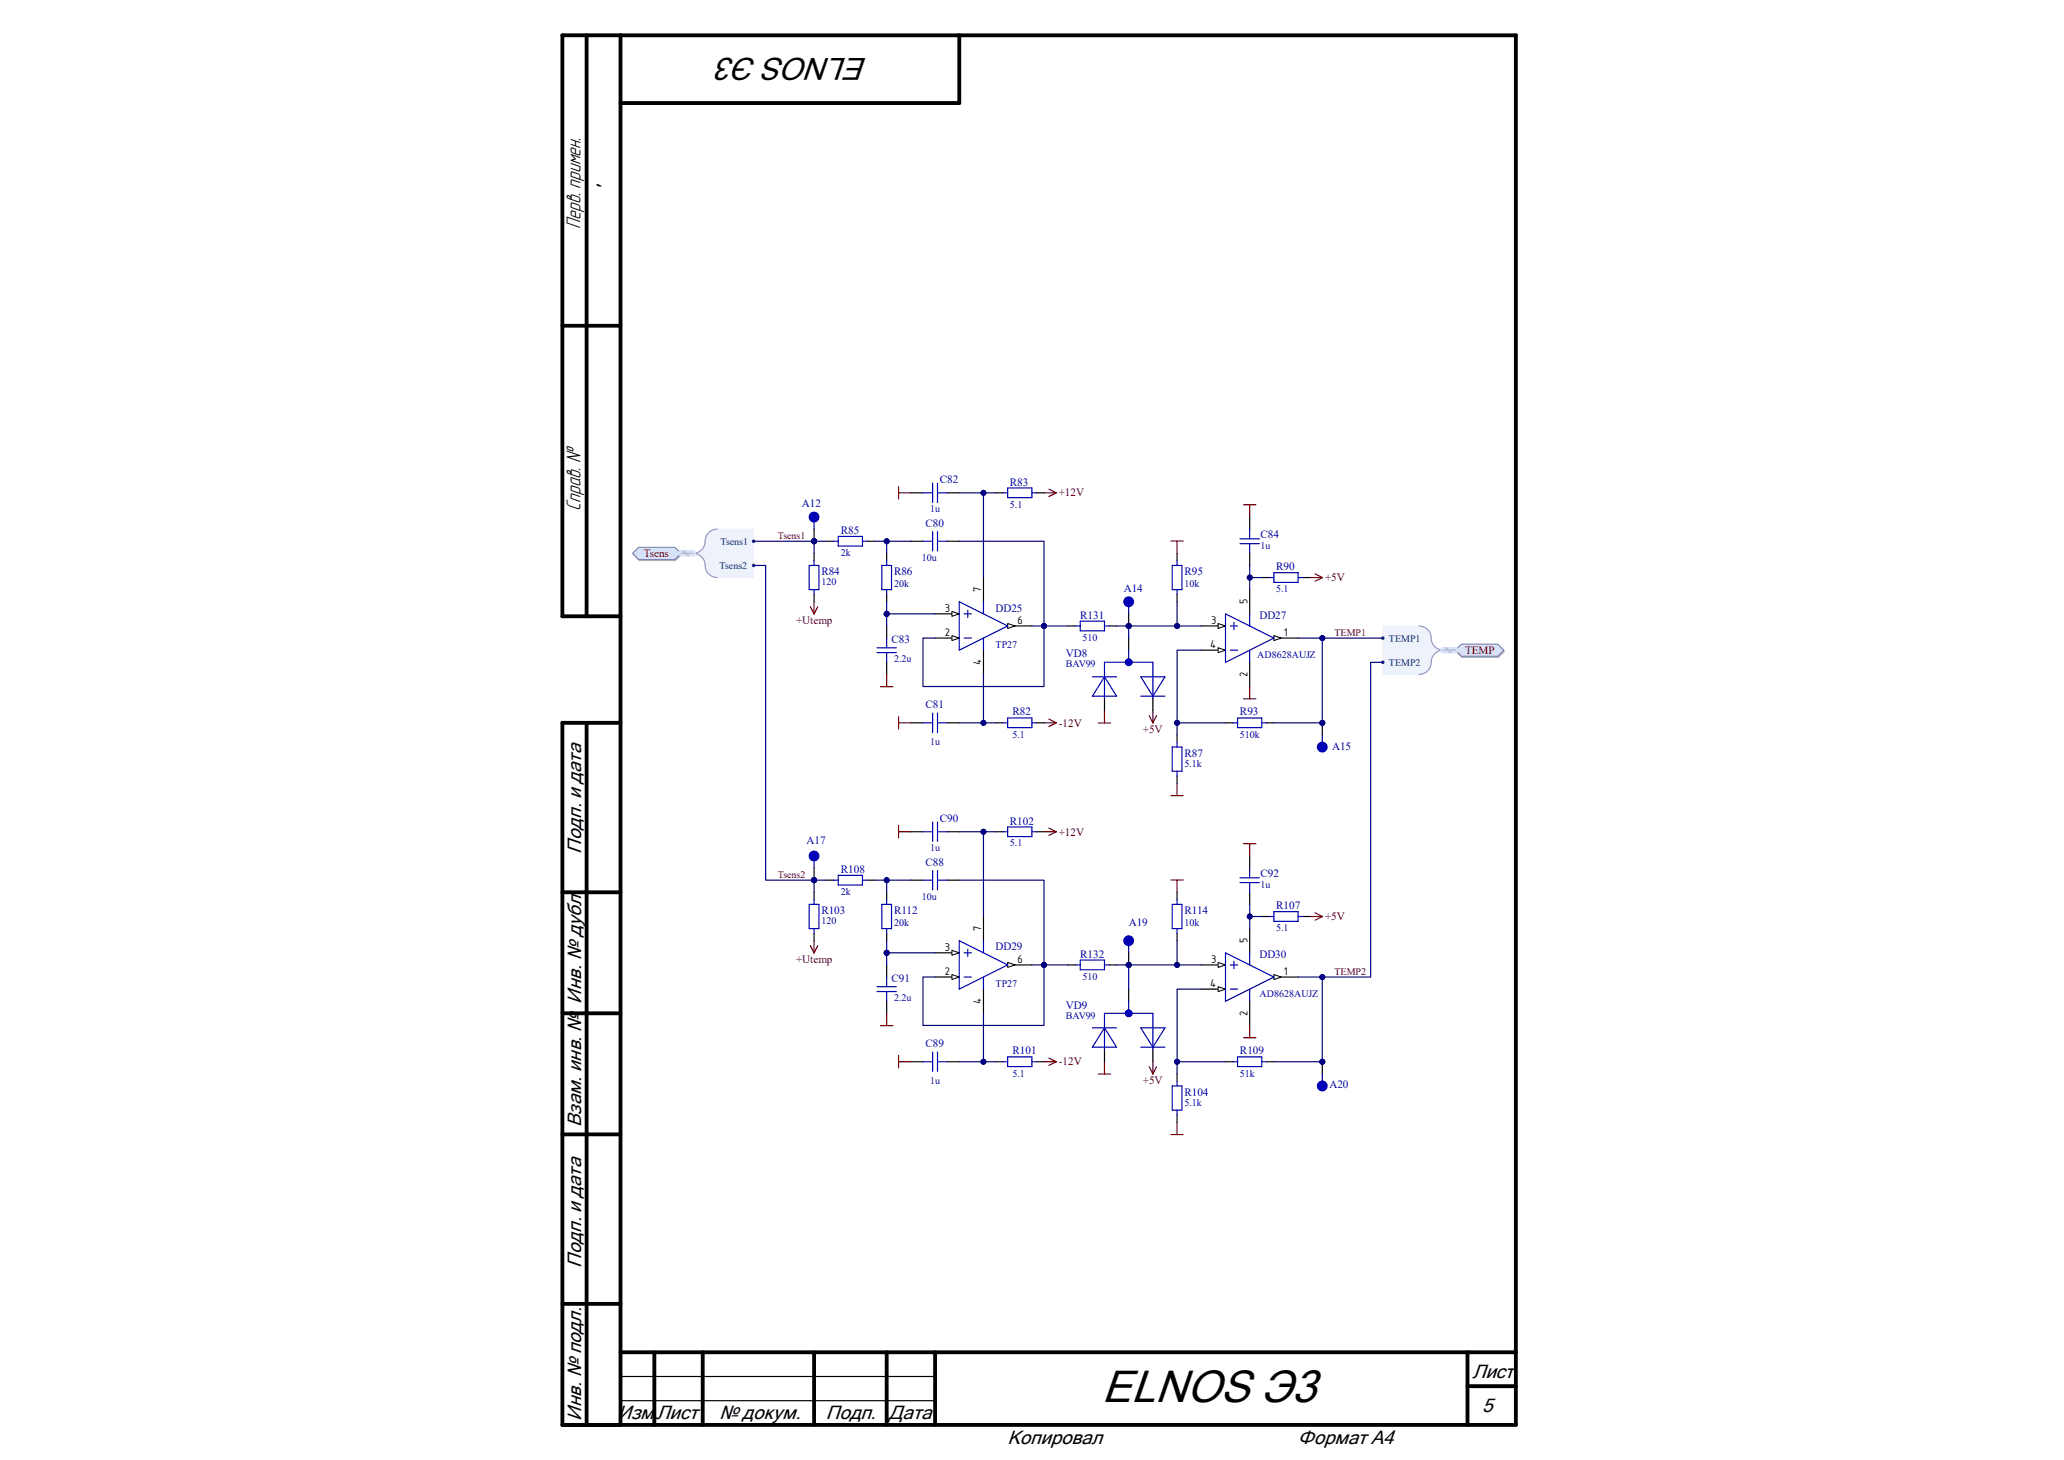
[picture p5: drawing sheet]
<svg xmlns="http://www.w3.org/2000/svg" width="297mm" height="210mm" viewBox="0 0 297 210" stroke-linecap="round" stroke-linejoin="round" font-family="sans-serif">
<defs><g id="words">
<text font-size="6.6" x="158.5" y="201.6">ELNOS Э3</text>
<text font-size="4.6" x="124.9" y="8.4" transform="rotate(-180 124.9 8.4)">ELNOS Э3</text>
<g font-size="3">
<text x="83.5" y="32.9" transform="rotate(-90 83.5 32.9)">Перв. примен.</text>
<text x="83.5" y="73.4" transform="rotate(-90 83.5 73.4)">Справ. №</text>
</g>
<g font-size="2.8">
<text x="87.8" y="27.5" transform="rotate(-90 87.8 27.5)">'</text>
<text x="83.6" y="122.8" transform="rotate(-90 83.6 122.8)">Подп. и дата</text>
<text x="83.6" y="144.4" transform="rotate(-90 83.6 144.4)">Инв. № дубл.</text>
<text x="83.6" y="162.1" transform="rotate(-90 83.6 162.1)">Взам. инв. №</text>
<text x="83.6" y="182.3" transform="rotate(-90 83.6 182.3)">Подп. и дата</text>
<text x="211.9" y="198.2">Лист</text>
<text x="213.3" y="203.1">5</text>
<text x="83.6" y="204.4" transform="rotate(-90 83.6 204.4)">Инв. № подл.</text>
<text x="88.9" y="204.2">Изм.</text>
<text x="94.5" y="204.2">Лист</text>
<text x="103.5" y="204.2">№ докум.</text>
<text x="118.9" y="204.2">Подп. Дата</text>
<text x="145" y="207.6">Копировал</text>
<text x="186.8" y="207.6">Формат А4</text>
</g>
<g font-size="1.6" fill="#0000b4">
<text x="135.3" y="69.5">C82</text>
<text x="145.3" y="69.8">R83</text>
<text x="115.4" y="73">A12</text>
<text x="121" y="76.8">R85</text>
<text x="133.2" y="75.8">C80</text>
<text x="181.4" y="77.3">C84</text>
<text x="118.2" y="82.7">R84</text>
<text x="128.7" y="82.7">R86</text>
<text x="170.4" y="82.7">R95</text>
<text x="183.6" y="82">R90</text>
<text x="143.3" y="88">DD25</text>
<text x="155.4" y="89">R131</text>
<text x="161.7" y="85.2">A14</text>
<text x="181.2" y="89">DD27</text>
<text x="128.3" y="92.5">C83</text>
<text x="153.4" y="94.6">VD8</text>
<text x="133.2" y="101.9">C81</text>
<text x="145.7" y="102.9">R82</text>
<text x="178.4" y="102.9">R93</text>
<text x="191.7" y="107.8">A15</text>
<text x="170.4" y="108.8">R87</text>
<text x="135.3" y="118.2">C90</text>
<text x="145.3" y="118.6">R102</text>
<text x="116.1" y="121.4">A17</text>
<text x="121" y="125.6">R108</text>
<text x="133.2" y="124.5">C88</text>
<text x="118.2" y="131.5">R103</text>
<text x="128.7" y="131.5">R112</text>
<text x="170.4" y="131.5">R114</text>
<text x="181.4" y="126.1">C92</text>
<text x="183.6" y="130.8">R107</text>
<text x="143.3" y="136.7">DD29</text>
<text x="155.4" y="137.8">R132</text>
<text x="162.4" y="133.2">A19</text>
<text x="181.2" y="137.8">DD30</text>
<text x="128.3" y="141.2">C91</text>
<text x="153.4" y="145.1">VD9</text>
<text x="133.2" y="150.6">C89</text>
<text x="145.7" y="151.7">R101</text>
<text x="178.4" y="151.7">R109</text>
<text x="170.4" y="157.6">R104</text>
<text x="191.3" y="156.5">A20</text>
</g>
<g font-size="1.6" fill="#800000">
<text x="152.4" y="71.4">+12V</text>
<text x="92.7" y="80.1">Tsens</text>
<text x="190.7" y="83.6">+5V</text>
<text x="114.6" y="89.7">+Utemp</text>
<text x="210.8" y="94.1">TEMP</text>
<text x="152.4" y="104.5">-12V</text>
<text x="164.5" y="105.4">+5V</text>
<text x="152.4" y="120.2">+12V</text>
<text x="190.7" y="132.4">+5V</text>
<text x="114.6" y="138.5">+Utemp</text>
<text x="152.4" y="153.2">-12V</text>
<text x="164.5" y="155.9">+5V</text>
</g>
<g font-size="1.6">
<text x="136" y="88">3</text>
<text x="141.2" y="85.1" transform="rotate(-90 141.2 85.1)">7</text>
<text x="146.4" y="89.7">6</text>
<text x="174.3" y="89.7">3</text>
<text x="179.5" y="86.9" transform="rotate(-90 179.5 86.9)">5</text>
<text x="136" y="91.4">2</text>
<text x="141.2" y="95.7" transform="rotate(-90 141.2 95.7)">4</text>
<text x="174.2" y="93.2">4</text>
<text x="184.7" y="91.4">1</text>
<text x="179.5" y="97.3" transform="rotate(-90 179.5 97.3)">2</text>
<text x="136" y="136.7">3</text>
<text x="141.2" y="133.9" transform="rotate(-90 141.2 133.9)">7</text>
<text x="179.5" y="135.6" transform="rotate(-90 179.5 135.6)">5</text>
<text x="136" y="140.2">2</text>
<text x="146.4" y="138.5">6</text>
<text x="174.2" y="141.9">4</text>
<text x="174.3" y="138.5">3</text>
<text x="184.7" y="140.2">1</text>
<text x="141.2" y="144.5" transform="rotate(-90 141.2 144.5)">4</text>
<text x="179.5" y="146.1" transform="rotate(-90 179.5 146.1)">2</text>
</g>
<g font-size="1.4" fill="#800000">
<text x="111.9" y="77.6">Tsens1</text>
<text x="192" y="91.5">TEMP1</text>
<text x="111.9" y="126.3">Tsens2</text>
<text x="192" y="140.2">TEMP2</text>
</g>
<g font-size="1.4" fill="#0000b4">
<text x="133.9" y="73.7">1u</text>
<text x="145.3" y="73">5.1</text>
<text x="121" y="80">2k</text>
<text x="132.6" y="80.7">10u</text>
<text x="181.4" y="79">1u</text>
<text x="118.2" y="84.2">120</text>
<text x="128.7" y="84.5">20k</text>
<text x="170.4" y="84.5">10k</text>
<text x="183.6" y="85.2">5.1</text>
<text x="128.7" y="95.3">2.2u</text>
<text x="143.3" y="93.2">TP27</text>
<text x="155.8" y="92.2">510</text>
<text x="180.9" y="94.6">AD8628AUJZ</text>
<text x="153.4" y="96">BAV99</text>
<text x="133.9" y="107.1">1u</text>
<text x="145.7" y="106.1">5.1</text>
<text x="178.4" y="106.1">510k</text>
<text x="170.4" y="110.3">5.1k</text>
<text x="133.9" y="122.5">1u</text>
<text x="145.3" y="121.8">5.1</text>
<text x="121" y="128.7">2k</text>
<text x="132.6" y="129.5">10u</text>
<text x="181.4" y="127.8">1u</text>
<text x="118.2" y="132.9">120</text>
<text x="128.7" y="133.3">20k</text>
<text x="170.4" y="133.3">10k</text>
<text x="183.6" y="133.9">5.1</text>
<text x="143.3" y="142">TP27</text>
<text x="155.8" y="140.9">510</text>
<text x="181.2" y="143.4">AD8628AUJZ</text>
<text x="128.7" y="144.1">2.2u</text>
<text x="153.4" y="146.5">BAV99</text>
<text x="133.9" y="155.9">1u</text>
<text x="145.7" y="154.9">5.1</text>
<text x="178.4" y="154.9">51k</text>
<text x="170.4" y="159">5.1k</text>
</g>
<g font-size="1.4" fill="#003a70">
<text x="103.5" y="81.9">Tsens2</text>
<text x="103.7" y="78.4">Tsens1</text>
<text x="199.9" y="92.4">TEMP1</text>
<text x="199.9" y="95.8">TEMP2</text>
</g>
</g></defs>
<g fill="none" stroke="#000" stroke-width=".55">
<path d="M84.4 5.1v83.6M89.3 5.1v199.9M138 5.1v9.7h-48.7M80.9 46.9h8.4M89.3 88.7h-8.4v-83.6h137.2v199.9h-137.2v-101M80.9 104h8.4M84.4 104v101M80.9 128.3h8.4M80.9 145.8h8.4M80.9 163.2h8.4M80.9 187.6h8.4M89.3 194.5h128.8"/>
<path d="M94.2 194.5v10.5M101.1 194.5v10.5M117.1 194.5v10.5M127.6 194.5v10.5M134.6 194.5v10.5M211.2 194.5v10.5M211.2 199.4h6.9"/>
</g>
<path d="M118.9 77.9h1M124.8 77.9h1.1M134.6 88.3h3.4M89.3 198h45.3M89.3 201.5h45.3" fill="none" stroke="#000" stroke-width=".17"/>
<path d="M150.2 104h1.8M150.9 103.4l1.1 .6M152 104l-1.1 .5" fill="none" stroke="#800000" stroke-width=".17"/>
<path d="M119.9 77.9h.7M120.6 77.2h3.5v1.4h-3.5zM124.1 77.9h.7" fill="none" stroke="#0000b4" stroke-width=".17"/>
<path d="M137 87.9l1 .4-1 .4z" fill="#f8fcff"/>
<path d="M137 87.9l1 .4-1 .4z" fill="none" stroke="#000" stroke-width=".14"/>
<path d="M134.6 91.8h3.4" fill="none" stroke="#000" stroke-width=".17"/>
<path d="M137 91.4l1 .4-1 .3z" fill="#f8fcff"/>
<path d="M137 91.4l1 .4-1 .3z" fill="none" stroke="#000" stroke-width=".14"/>
<path d="M145 90h3.5" fill="none" stroke="#000" stroke-width=".17"/>
<path d="M145 89.7l1.1 .3-1.1 .4z" fill="#f8fcff"/>
<path d="M145 89.7l1.1 .3-1.1 .4z" fill="none" stroke="#000" stroke-width=".14"/>
<g fill="none" stroke="#000" stroke-width=".17">
<path d="M117.1 79.6v1M127.6 79.6v1M131.1 70.9h1.7M131.1 77.9h1.7M136.3 70.9h1.7M136.3 77.9h1.7M143.3 70.9h1M149.2 70.9h1M117.1 85.5v1.1M127.6 85.5v1.1M127.6 90v1.8M127.6 95.3v1.7"/>
<path d="M141.5 83.1v3.5M141.5 93.5v3.5M153.7 90h1.1M159.6 90h1.1M172.9 90h3.5M131.1 104h1.7M136.3 104h1.7M143.3 104h1M149.2 104h1"/>
</g>
<g fill="none" stroke="#0000b4" stroke-width=".17">
<path d="M132.8 70.9h1.4M132.8 77.9h1.4M134.2 69.5v2.8M134.2 76.5v2.7M134.9 69.5v2.8M134.9 76.5v2.7M134.9 70.9h1.4M134.9 77.9h1.4M144.3 70.9h.7M145 70.2h3.5v1.4h-3.5zM148.5 70.9h.7M116.4 81.3h1.4v3.5h-1.4z"/>
<path d="M117.1 80.6v.7M117.1 84.8v.7M126.2 93.9h2.8M126.2 93.2h2.8M126.9 81.3h1.4v3.5h-1.4zM127.6 80.6v.7M127.6 84.8v.7M127.6 91.8v1.4M127.6 93.9v1.4M138 86.6l7 3.4-7 3.5zM138.7 88.3h1.1M138.7 91.8h1.1"/>
<path d="M139.3 87.8v1M141.5 86.6v1.7M141.5 91.8v1.7M154.8 90h.7M155.5 89.3h3.4v1.4h-3.4zM158.9 90h.7M132.8 104h1.4M134.2 102.6v2.8M134.9 102.6v2.8M134.9 104h1.4M144.3 104h.7M145 103.3h3.5v1.4h-3.5z"/>
<path d="M148.5 104h.7"/>
</g>
<path d="M129.3 70v1.8M129.3 70.9h1.8M150.2 70.9h1.8M150.9 70.4l1.1 .5M152 70.9l-1.1 .5M126.7 98.8h1.8M127.6 97v1.8M129.3 103.1v1.8M129.3 104h1.8" fill="none" stroke="#800000" stroke-width=".17"/>
<path d="M175.3 89.7l1.1 .3-1.1 .4z" fill="#f8fcff"/>
<path d="M175.3 89.7l1.1 .3-1.1 .4z" fill="none" stroke="#000" stroke-width=".14"/>
<path d="M172.9 93.5h3.5" fill="none" stroke="#000" stroke-width=".17"/>
<path d="M175.3 93.2l1.1 .3-1.1 .4z" fill="#f8fcff"/>
<path d="M175.3 93.2l1.1 .3-1.1 .4z" fill="none" stroke="#000" stroke-width=".14"/>
<path d="M183.3 91.8h3.5" fill="none" stroke="#000" stroke-width=".17"/>
<path d="M183.3 91.4l1.1 .4-1.1 .3z" fill="#f8fcff"/>
<path d="M183.3 91.4l1.1 .4-1.1 .3z" fill="none" stroke="#000" stroke-width=".14"/>
<path d="M179.8 74.4v1.7M179.8 79.6v1.7M179.8 84.8v3.5M179.8 95.3v3.5M181.6 83.1h1M187.5 83.1h1" fill="none" stroke="#000" stroke-width=".17"/>
<g fill="none" stroke="#0000b4" stroke-width=".17">
<path d="M178.4 78.2h2.8M178.4 77.5h2.8M179.8 76.1v1.4M179.8 78.2v1.4M176.4 88.3l6.9 3.5-6.9 3.5zM177 90h1.1M177 93.5h1.1M177.6 89.5v1.1M179.8 88.3v1.7M179.8 93.5v1.8M182.6 83.1h.7M183.3 82.4h3.5v1.4h-3.5z"/>
<path d="M186.8 83.1h.7"/>
</g>
<path d="M178.9 72.6h1.8M179.8 72.6v1.8M179.8 98.8v1.7M188.5 83.1h1.8M189.2 82.5l1.1 .6M190.3 83.1l-1.1 .5M178.9 100.5h1.8" fill="none" stroke="#800000" stroke-width=".17"/>
<circle cx="162.4" cy="90" r=".35" fill="#000080"/>
<circle cx="162.4" cy="90" r=".35" fill="none" stroke="#000080" stroke-width=".14"/>
<circle cx="162.4" cy="86.6" r=".7" fill="#0000b4"/>
<g fill="none" stroke="#0000b4" stroke-width=".17">
<path d="M162.4 87.3v1"/>
<circle cx="162.4" cy="86.6" r=".7"/>
</g>
<path d="M162.4 88.3v1.7" fill="none" stroke="#000" stroke-width=".17"/>
<circle cx="162.4" cy="90" r=".35" fill="#000080"/>
<circle cx="162.4" cy="90" r=".35" fill="none" stroke="#000080" stroke-width=".14"/>
<path d="M169.4 79.6v1M169.4 85.5v1.1M169.4 105.7v1.1M169.4 111.6v1.1M176.4 104h1M182.3 104h1" fill="none" stroke="#000" stroke-width=".17"/>
<path d="M168.7 81.3h1.4v3.5h-1.4zM169.4 80.6v.7M169.4 84.8v.7M168.7 107.5h1.4v3.4h-1.4zM169.4 106.8v.7M169.4 110.9v.7M177.4 104h.7M178.1 103.3h3.5v1.4h-3.5zM181.6 104h.7" fill="none" stroke="#0000b4" stroke-width=".17"/>
<path d="M168.5 77.8h1.8M169.4 77.8v1.8M168.5 114.4h1.8M169.4 112.7v1.7" fill="none" stroke="#800000" stroke-width=".17"/>
<circle cx="190.3" cy="104" r=".35" fill="#000080"/>
<circle cx="190.3" cy="104" r=".35" fill="none" stroke="#000080" stroke-width=".14"/>
<circle cx="190.3" cy="107.5" r=".7" fill="#0000b4"/>
<g fill="none" stroke="#0000b4" stroke-width=".17">
<path d="M190.3 105.7v1.1"/>
<circle cx="190.3" cy="107.5" r=".7"/>
</g>
<path d="M190.3 104v1.7" fill="none" stroke="#000" stroke-width=".17"/>
<circle cx="190.3" cy="104" r=".35" fill="#000080"/>
<circle cx="190.3" cy="104" r=".35" fill="none" stroke="#000080" stroke-width=".14"/>
<path d="M150.2 152.7h1.8M150.9 152.2l1.1 .5M152 152.7l-1.1 .6" fill="none" stroke="#800000" stroke-width=".17"/>
<path d="M118.9 126.6h1M124.8 126.6h1.1M134.6 137.1h3.4" fill="none" stroke="#000" stroke-width=".17"/>
<path d="M119.9 126.6h.7M120.6 125.9h3.5v1.4h-3.5zM124.1 126.6h.7" fill="none" stroke="#0000b4" stroke-width=".17"/>
<path d="M137 136.7l1 .4-1 .3z" fill="#f8fcff"/>
<path d="M137 136.7l1 .4-1 .3z" fill="none" stroke="#000" stroke-width=".14"/>
<path d="M134.6 140.5h3.4" fill="none" stroke="#000" stroke-width=".17"/>
<path d="M137 140.2l1 .3-1 .4z" fill="#f8fcff"/>
<path d="M137 140.2l1 .3-1 .4z" fill="none" stroke="#000" stroke-width=".14"/>
<path d="M145 138.8h3.5" fill="none" stroke="#000" stroke-width=".17"/>
<path d="M145 138.4l1.1 .4-1.1 .4z" fill="#f8fcff"/>
<path d="M145 138.4l1.1 .4-1.1 .4z" fill="none" stroke="#000" stroke-width=".14"/>
<g fill="none" stroke="#000" stroke-width=".17">
<path d="M131.1 119.6h1.7M136.3 119.6h1.7M143.3 119.6h1M149.2 119.6h1M117.1 128.3v1.1M117.1 134.3v1M127.6 128.3v1.1M127.6 134.3v1M127.6 138.8v1.7M131.1 126.6h1.7M136.3 126.6h1.7M141.5 131.8v3.5"/>
<path d="M153.7 138.8h1.1M159.6 138.8h1.1M172.9 138.8h3.5M127.6 144v1.8M131.1 152.7h1.7M136.3 152.7h1.7M141.5 142.3v3.5M143.3 152.7h1M149.2 152.7h1"/>
</g>
<g fill="none" stroke="#0000b4" stroke-width=".17">
<path d="M132.8 119.6h1.4M134.2 118.3v2.7M134.9 118.3v2.7M134.9 119.6h1.4M144.3 119.6h.7M145 119h3.5v1.3h-3.5zM148.5 119.6h.7M116.4 130.1h1.4v3.5h-1.4zM117.1 129.4v.7M117.1 133.6v.7M126.9 130.1h1.4v3.5h-1.4zM127.6 129.4v.7"/>
<path d="M127.6 133.6v.7M132.8 126.6h1.4M134.2 125.2v2.8M134.9 125.2v2.8M134.9 126.6h1.4M138 135.3l7 3.5-7 3.5zM138.7 137.1h1.1M139.3 136.5v1.1M141.5 135.3v1.8M154.8 138.8h.7M155.5 138.1h3.4v1.4h-3.4zM158.9 138.8h.7"/>
<path d="M126.2 142.6h2.8M126.2 141.9h2.8M127.6 140.5v1.4M127.6 142.6v1.4M132.8 152.7h1.4M134.2 151.3v2.8M134.9 151.3v2.8M134.9 152.7h1.4M138.7 140.5h1.1M141.5 140.5v1.8M144.3 152.7h.7M145 152h3.5v1.4h-3.5z"/>
<path d="M148.5 152.7h.7"/>
</g>
<path d="M129.3 118.8v1.7M129.3 119.6h1.8M150.2 119.6h1.8M150.9 119.1l1.1 .5M152 119.6l-1.1 .6M126.7 147.5h1.8M127.6 145.8v1.7M129.3 151.8v1.8M129.3 152.7h1.8" fill="none" stroke="#800000" stroke-width=".17"/>
<path d="M175.3 138.5l1.1 .3-1.1 .4z" fill="#f8fcff"/>
<path d="M175.3 138.5l1.1 .3-1.1 .4z" fill="none" stroke="#000" stroke-width=".14"/>
<path d="M172.9 142.3h3.5" fill="none" stroke="#000" stroke-width=".17"/>
<path d="M175.3 141.9l1.1 .4-1.1 .3z" fill="#f8fcff"/>
<path d="M175.3 141.9l1.1 .4-1.1 .3z" fill="none" stroke="#000" stroke-width=".14"/>
<path d="M183.3 140.5h3.5" fill="none" stroke="#000" stroke-width=".17"/>
<path d="M183.3 140.2l1.1 .3-1.1 .4z" fill="#f8fcff"/>
<path d="M183.3 140.2l1.1 .3-1.1 .4z" fill="none" stroke="#000" stroke-width=".14"/>
<path d="M179.8 123.1v1.8M179.8 128.4v1.7M179.8 133.6v3.5M181.6 131.8h1M187.5 131.8h1M179.8 144v3.5" fill="none" stroke="#000" stroke-width=".17"/>
<g fill="none" stroke="#0000b4" stroke-width=".17">
<path d="M176.4 137.1l6.9 3.4-6.9 3.5zM177 138.8h1.1M177.6 138.3v1M178.4 127h2.8M178.4 126.3h2.8M179.8 124.9v1.4M179.8 127v1.4M179.8 137.1v1.7M182.6 131.8h.7M183.3 131.1h3.5v1.4h-3.5zM186.8 131.8h.7M177 142.3h1.1"/>
<path d="M179.8 142.3v1.7"/>
</g>
<path d="M178.9 121.4h1.8M179.8 121.4v1.7M188.5 131.8h1.8M189.2 131.3l1.1 .5M190.3 131.8l-1.1 .6M178.9 149.3h1.8M179.8 147.5v1.8" fill="none" stroke="#800000" stroke-width=".17"/>
<circle cx="162.4" cy="138.8" r=".35" fill="#000080"/>
<circle cx="162.4" cy="138.8" r=".35" fill="none" stroke="#000080" stroke-width=".14"/>
<circle cx="162.4" cy="135.3" r=".7" fill="#0000b4"/>
<g fill="none" stroke="#0000b4" stroke-width=".17">
<path d="M162.4 136v1.1"/>
<circle cx="162.4" cy="135.3" r=".7"/>
</g>
<path d="M162.4 137.1v1.7" fill="none" stroke="#000" stroke-width=".17"/>
<circle cx="162.4" cy="138.8" r=".35" fill="#000080"/>
<circle cx="162.4" cy="138.8" r=".35" fill="none" stroke="#000080" stroke-width=".14"/>
<path d="M169.4 128.3v1.1M169.4 134.3v1M169.4 154.5v1M176.4 152.7h1M182.3 152.7h1M169.4 160.4v1" fill="none" stroke="#000" stroke-width=".17"/>
<path d="M168.7 130.1h1.4v3.5h-1.4zM169.4 129.4v.7M169.4 133.6v.7M168.7 156.2h1.4v3.5h-1.4zM169.4 155.5v.7M169.4 159.7v.7M177.4 152.7h.7M178.1 152h3.5v1.4h-3.5zM181.6 152.7h.7" fill="none" stroke="#0000b4" stroke-width=".17"/>
<path d="M168.5 126.6h1.8M169.4 126.6v1.7M168.5 163.2h1.8M169.4 161.4v1.8" fill="none" stroke="#800000" stroke-width=".17"/>
<circle cx="190.3" cy="152.7" r=".35" fill="#000080"/>
<circle cx="190.3" cy="152.7" r=".35" fill="none" stroke="#000080" stroke-width=".14"/>
<circle cx="190.3" cy="156.2" r=".7" fill="#0000b4"/>
<g fill="none" stroke="#0000b4" stroke-width=".17">
<path d="M190.3 154.5v1"/>
<circle cx="190.3" cy="156.2" r=".7"/>
</g>
<path d="M190.3 152.7v1.8" fill="none" stroke="#000" stroke-width=".17"/>
<circle cx="190.3" cy="152.7" r=".35" fill="#000080"/>
<circle cx="190.3" cy="152.7" r=".35" fill="none" stroke="#000080" stroke-width=".14"/>
<circle cx="117.1" cy="77.9" r=".35" fill="#000080"/>
<circle cx="117.1" cy="77.9" r=".35" fill="none" stroke="#000080" stroke-width=".14"/>
<circle cx="117.1" cy="74.4" r=".7" fill="#0000b4"/>
<g fill="none" stroke="#0000b4" stroke-width=".17">
<path d="M117.1 75.1v1"/>
<circle cx="117.1" cy="74.4" r=".7"/>
</g>
<path d="M117.1 76.1v1.8" fill="none" stroke="#000" stroke-width=".17"/>
<circle cx="117.1" cy="77.9" r=".35" fill="#000080"/>
<circle cx="117.1" cy="77.9" r=".35" fill="none" stroke="#000080" stroke-width=".14"/>
<circle cx="117.1" cy="126.6" r=".35" fill="#000080"/>
<circle cx="117.1" cy="126.6" r=".35" fill="none" stroke="#000080" stroke-width=".14"/>
<circle cx="117.1" cy="123.1" r=".7" fill="#0000b4"/>
<g fill="none" stroke="#0000b4" stroke-width=".17">
<path d="M117.1 123.8v1.1"/>
<circle cx="117.1" cy="123.1" r=".7"/>
</g>
<path d="M117.1 124.9v1.7" fill="none" stroke="#000" stroke-width=".17"/>
<circle cx="117.1" cy="126.6" r=".35" fill="#000080"/>
<circle cx="117.1" cy="126.6" r=".35" fill="none" stroke="#000080" stroke-width=".14"/>
<path d="M116.6 87.3l.5 1M117.1 86.6v1.7M117.7 87.3l-.6 1M116.6 136l.5 1.1M117.1 135.3v1.8M117.7 136l-.6 1.1" fill="none" stroke="#800000" stroke-width=".17"/>
<path d="M101.7 77l.6-.7 .9-.2h5.2v7h-5.2a1.79 1.79 0 0 1-1.7-2.2l-.5-.7-.8-.6 .8-.6 .5-.7z" fill-rule="evenodd" fill="#edf2fb"/>
<path d="M101.7 77l.6-.7 .9-.2h5.2v7h-5.2a1.79 1.79 0 0 1-1.7-2.2l-.5-.7-.8-.6 .8-.6 .5-.7z" fill="none" stroke="#edf2fb" stroke-width=".14"/>
<path d="M103.2 76.1a1.74 1.74 0 0 0-1.7 1.8 1.74 1.74 0 0 1-1.8 1.7 1.74 1.74 0 0 1 1.8 1.7 1.74 1.74 0 0 0 1.7 1.8" fill="none" stroke="#8f9ec9" stroke-width=".17"/>
<circle cx="108.4" cy="77.9" r=".18" fill="#003a70"/>
<circle cx="108.4" cy="77.9" r=".18" fill="none" stroke="#003a70" stroke-width=".14"/>
<circle cx="108.4" cy="81.3" r=".18" fill="#003a70"/>
<circle cx="108.4" cy="81.3" r=".18" fill="none" stroke="#003a70" stroke-width=".14"/>
<path d="M91.1 79.8l.9-.9h5.2l.9 .9-.9 .8h-5.2z" fill-rule="evenodd" fill="#bac0ca"/>
<path d="M91.1 79.8l.9-.9h5.2l.9 .9-.9 .8h-5.2z" fill="none" stroke="#a6acb6" stroke-width=".14"/>
<path d="M91.9 78.7h5.2l.9 .9-.9 .9h-5.2l-.9-.9z" fill-rule="evenodd" fill="#d5e4ff"/>
<path d="M91.9 78.7h5.2l.9 .9-.9 .9h-5.2l-.9-.9z" fill="none" stroke="#71809b" stroke-width=".14"/>
<path d="M199 90h5.2a1.81 1.81 0 0 1 1.8 2.2l.4 .8 .9 .5-.9 .6-.4 .7a1.8 1.8 0 0 1-1.8 2.2h-5.2z" fill-rule="evenodd" fill="#edf2fb"/>
<path d="M199 90h5.2a1.81 1.81 0 0 1 1.8 2.2l.4 .8 .9 .5-.9 .6-.4 .7a1.8 1.8 0 0 1-1.8 2.2h-5.2z" fill="none" stroke="#edf2fb" stroke-width=".14"/>
<path d="M204.2 90a1.75 1.75 0 0 1 1.8 1.8 1.73 1.73 0 0 0 1.7 1.7 1.74 1.74 0 0 0-1.7 1.8 1.75 1.75 0 0 1-1.8 1.7" fill="none" stroke="#8f9ec9" stroke-width=".17"/>
<circle cx="199" cy="91.8" r=".18" fill="#003a70"/>
<circle cx="199" cy="91.8" r=".18" fill="none" stroke="#003a70" stroke-width=".14"/>
<circle cx="199" cy="95.3" r=".18" fill="#003a70"/>
<circle cx="199" cy="95.3" r=".18" fill="none" stroke="#003a70" stroke-width=".14"/>
<path d="M210.4 92.8h5.2l.9 .9-.9 .9h-5.2l-.9-.9z" fill-rule="evenodd" fill="#bac0ca"/>
<path d="M210.4 92.8h5.2l.9 .9-.9 .9h-5.2l-.9-.9z" fill="none" stroke="#a6acb6" stroke-width=".14"/>
<path d="M209.4 93.5l.9-.8h5.2l.9 .8-.9 .9h-5.2z" fill-rule="evenodd" fill="#d5e4ff"/>
<path d="M209.4 93.5l.9-.8h5.2l.9 .8-.9 .9h-5.2z" fill="none" stroke="#71809b" stroke-width=".14"/>
<path d="M158.1 104h1.7M158.9 102.2v1.8M165.4 102.9l.5 1.1M165.9 102.2v1.8M166.4 102.9l-.5 1.1M158.1 154.5h1.7M158.9 152.7v1.8M165.4 153.4l.5 1.1M165.9 152.7v1.8M166.4 153.4l-.5 1.1" fill="none" stroke="#800000" stroke-width=".17"/>
<path d="M162.4 91.8v1.7M158.9 100.5v1.7M165.9 100.5v1.7M158.9 151v1.7M162.4 142.3v1.7M165.9 151v1.7" fill="none" stroke="#000" stroke-width=".17"/>
<path d="M157.2 97.4h3.5M158.9 97.4l1.8 2.7h-3.5zM162.4 93.5v1.8M164.2 97.4h3.4l-1.7 2.7zM158.9 100.5v-5.2h7v5.2M164.2 100.1h3.4M157.2 147.9h3.5M158.9 151v-5.2h7v5.2M158.9 147.9l1.8 2.7h-3.5zM162.4 144v1.8M164.2 150.6h3.4M164.2 147.9h3.4l-1.7 2.7z" fill="none" stroke="#0000b4" stroke-width=".17"/>
<g fill="none" stroke="#0000b4" stroke-width=".55">
<circle cx="162.4" cy="95.3" r=".28"/>
<circle cx="162.4" cy="145.8" r=".28"/>
</g>
<path d="M138 77.9h12.2v12.1" fill="none" stroke="#000080" stroke-width=".17"/>
<circle cx="150.2" cy="90" r=".35" fill="#000080"/>
<circle cx="150.2" cy="90" r=".35" fill="none" stroke="#000080" stroke-width=".14"/>
<path d="M127.6 88.3v1.7" fill="none" stroke="#000080" stroke-width=".17"/>
<circle cx="127.6" cy="88.3" r=".35" fill="#000080"/>
<circle cx="127.6" cy="88.3" r=".35" fill="none" stroke="#000080" stroke-width=".14"/>
<path d="M148.5 90h1.7v8.8h-17.4v-7h1.8" fill="none" stroke="#000080" stroke-width=".17"/>
<circle cx="150.2" cy="90" r=".35" fill="#000080"/>
<circle cx="150.2" cy="90" r=".35" fill="none" stroke="#000080" stroke-width=".14"/>
<path d="M141.5 97v7h1.8" fill="none" stroke="#000080" stroke-width=".17"/>
<circle cx="141.5" cy="104" r=".35" fill="#000080"/>
<circle cx="141.5" cy="104" r=".35" fill="none" stroke="#000080" stroke-width=".14"/>
<path d="M127.6 88.3h7" fill="none" stroke="#000080" stroke-width=".17"/>
<circle cx="127.6" cy="88.3" r=".35" fill="#000080"/>
<circle cx="127.6" cy="88.3" r=".35" fill="none" stroke="#000080" stroke-width=".14"/>
<path d="M127.6 86.6v1.7" fill="none" stroke="#000080" stroke-width=".17"/>
<circle cx="127.6" cy="88.3" r=".35" fill="#000080"/>
<circle cx="127.6" cy="88.3" r=".35" fill="none" stroke="#000080" stroke-width=".14"/>
<path d="M138 104h3.5" fill="none" stroke="#000080" stroke-width=".17"/>
<circle cx="141.5" cy="104" r=".35" fill="#000080"/>
<circle cx="141.5" cy="104" r=".35" fill="none" stroke="#000080" stroke-width=".14"/>
<path d="M138 70.9h3.5v12.2" fill="none" stroke="#000080" stroke-width=".17"/>
<circle cx="141.5" cy="70.9" r=".35" fill="#000080"/>
<circle cx="141.5" cy="70.9" r=".35" fill="none" stroke="#000080" stroke-width=".14"/>
<path d="M125.9 77.9h1.7v1.7" fill="none" stroke="#000080" stroke-width=".17"/>
<circle cx="127.6" cy="77.9" r=".35" fill="#000080"/>
<circle cx="127.6" cy="77.9" r=".35" fill="none" stroke="#000080" stroke-width=".14"/>
<path d="M127.6 77.9h3.5" fill="none" stroke="#000080" stroke-width=".17"/>
<circle cx="127.6" cy="77.9" r=".35" fill="#000080"/>
<circle cx="127.6" cy="77.9" r=".35" fill="none" stroke="#000080" stroke-width=".14"/>
<path d="M117.1 77.9h1.8" fill="none" stroke="#000080" stroke-width=".17"/>
<circle cx="117.1" cy="77.9" r=".35" fill="#000080"/>
<circle cx="117.1" cy="77.9" r=".35" fill="none" stroke="#000080" stroke-width=".14"/>
<path d="M117.1 77.9v1.7" fill="none" stroke="#000080" stroke-width=".17"/>
<circle cx="117.1" cy="77.9" r=".35" fill="#000080"/>
<circle cx="117.1" cy="77.9" r=".35" fill="none" stroke="#000080" stroke-width=".14"/>
<path d="M141.5 70.9h1.8" fill="none" stroke="#000080" stroke-width=".17"/>
<circle cx="141.5" cy="70.9" r=".35" fill="#000080"/>
<circle cx="141.5" cy="70.9" r=".35" fill="none" stroke="#000080" stroke-width=".14"/>
<path d="M179.8 83.1v1.7" fill="none" stroke="#000080" stroke-width=".17"/>
<circle cx="179.8" cy="83.1" r=".35" fill="#000080"/>
<circle cx="179.8" cy="83.1" r=".35" fill="none" stroke="#000080" stroke-width=".14"/>
<path d="M179.8 81.3v1.8h1.8" fill="none" stroke="#000080" stroke-width=".17"/>
<circle cx="179.8" cy="83.1" r=".35" fill="#000080"/>
<circle cx="179.8" cy="83.1" r=".35" fill="none" stroke="#000080" stroke-width=".14"/>
<path d="M160.7 90h1.7v1.8" fill="none" stroke="#000080" stroke-width=".17"/>
<circle cx="162.4" cy="90" r=".35" fill="#000080"/>
<circle cx="162.4" cy="90" r=".35" fill="none" stroke="#000080" stroke-width=".14"/>
<path d="M172.9 93.5h-3.5v10.5h7" fill="none" stroke="#000080" stroke-width=".17"/>
<circle cx="169.4" cy="104" r=".35" fill="#000080"/>
<circle cx="169.4" cy="104" r=".35" fill="none" stroke="#000080" stroke-width=".14"/>
<path d="M186.8 91.8h3.5v12.2h-7" fill="none" stroke="#000080" stroke-width=".17"/>
<circle cx="190.3" cy="104" r=".35" fill="#000080"/>
<circle cx="190.3" cy="104" r=".35" fill="none" stroke="#000080" stroke-width=".14"/>
<circle cx="190.3" cy="91.8" r=".35" fill="#000080"/>
<circle cx="190.3" cy="91.8" r=".35" fill="none" stroke="#000080" stroke-width=".14"/>
<path d="M169.4 104v1.7" fill="none" stroke="#000080" stroke-width=".17"/>
<circle cx="169.4" cy="104" r=".35" fill="#000080"/>
<circle cx="169.4" cy="104" r=".35" fill="none" stroke="#000080" stroke-width=".14"/>
<path d="M169.4 86.6v3.4" fill="none" stroke="#000080" stroke-width=".17"/>
<circle cx="169.4" cy="90" r=".35" fill="#000080"/>
<circle cx="169.4" cy="90" r=".35" fill="none" stroke="#000080" stroke-width=".14"/>
<path d="M138 126.6h12.2v12.2" fill="none" stroke="#000080" stroke-width=".17"/>
<circle cx="150.2" cy="138.8" r=".35" fill="#000080"/>
<circle cx="150.2" cy="138.8" r=".35" fill="none" stroke="#000080" stroke-width=".14"/>
<path d="M127.6 137.1v1.7" fill="none" stroke="#000080" stroke-width=".17"/>
<circle cx="127.6" cy="137.1" r=".35" fill="#000080"/>
<circle cx="127.6" cy="137.1" r=".35" fill="none" stroke="#000080" stroke-width=".14"/>
<path d="M148.5 138.8h1.7v8.7h-17.4v-7h1.8" fill="none" stroke="#000080" stroke-width=".17"/>
<circle cx="150.2" cy="138.8" r=".35" fill="#000080"/>
<circle cx="150.2" cy="138.8" r=".35" fill="none" stroke="#000080" stroke-width=".14"/>
<path d="M141.5 145.8v6.9h1.8" fill="none" stroke="#000080" stroke-width=".17"/>
<circle cx="141.5" cy="152.7" r=".35" fill="#000080"/>
<circle cx="141.5" cy="152.7" r=".35" fill="none" stroke="#000080" stroke-width=".14"/>
<path d="M127.6 137.1h7" fill="none" stroke="#000080" stroke-width=".17"/>
<circle cx="127.6" cy="137.1" r=".35" fill="#000080"/>
<circle cx="127.6" cy="137.1" r=".35" fill="none" stroke="#000080" stroke-width=".14"/>
<path d="M127.6 135.3v1.8" fill="none" stroke="#000080" stroke-width=".17"/>
<circle cx="127.6" cy="137.1" r=".35" fill="#000080"/>
<circle cx="127.6" cy="137.1" r=".35" fill="none" stroke="#000080" stroke-width=".14"/>
<path d="M138 152.7h3.5" fill="none" stroke="#000080" stroke-width=".17"/>
<circle cx="141.5" cy="152.7" r=".35" fill="#000080"/>
<circle cx="141.5" cy="152.7" r=".35" fill="none" stroke="#000080" stroke-width=".14"/>
<path d="M138 119.6h3.5v12.2" fill="none" stroke="#000080" stroke-width=".17"/>
<circle cx="141.5" cy="119.6" r=".35" fill="#000080"/>
<circle cx="141.5" cy="119.6" r=".35" fill="none" stroke="#000080" stroke-width=".14"/>
<path d="M125.9 126.6h1.7v1.7" fill="none" stroke="#000080" stroke-width=".17"/>
<circle cx="127.6" cy="126.6" r=".35" fill="#000080"/>
<circle cx="127.6" cy="126.6" r=".35" fill="none" stroke="#000080" stroke-width=".14"/>
<path d="M127.6 126.6h3.5" fill="none" stroke="#000080" stroke-width=".17"/>
<circle cx="127.6" cy="126.6" r=".35" fill="#000080"/>
<circle cx="127.6" cy="126.6" r=".35" fill="none" stroke="#000080" stroke-width=".14"/>
<path d="M117.1 126.6h1.8" fill="none" stroke="#000080" stroke-width=".17"/>
<circle cx="117.1" cy="126.6" r=".35" fill="#000080"/>
<circle cx="117.1" cy="126.6" r=".35" fill="none" stroke="#000080" stroke-width=".14"/>
<path d="M117.1 126.6v1.7" fill="none" stroke="#000080" stroke-width=".17"/>
<circle cx="117.1" cy="126.6" r=".35" fill="#000080"/>
<circle cx="117.1" cy="126.6" r=".35" fill="none" stroke="#000080" stroke-width=".14"/>
<path d="M141.5 119.6h1.8" fill="none" stroke="#000080" stroke-width=".17"/>
<circle cx="141.5" cy="119.6" r=".35" fill="#000080"/>
<circle cx="141.5" cy="119.6" r=".35" fill="none" stroke="#000080" stroke-width=".14"/>
<path d="M179.8 131.8v1.8" fill="none" stroke="#000080" stroke-width=".17"/>
<circle cx="179.8" cy="131.8" r=".35" fill="#000080"/>
<circle cx="179.8" cy="131.8" r=".35" fill="none" stroke="#000080" stroke-width=".14"/>
<path d="M179.8 130.1v1.7h1.8" fill="none" stroke="#000080" stroke-width=".17"/>
<circle cx="179.8" cy="131.8" r=".35" fill="#000080"/>
<circle cx="179.8" cy="131.8" r=".35" fill="none" stroke="#000080" stroke-width=".14"/>
<path d="M172.9 142.3h-3.5v10.4h7" fill="none" stroke="#000080" stroke-width=".17"/>
<circle cx="169.4" cy="152.7" r=".35" fill="#000080"/>
<circle cx="169.4" cy="152.7" r=".35" fill="none" stroke="#000080" stroke-width=".14"/>
<path d="M186.8 140.5h3.5v12.2h-7" fill="none" stroke="#000080" stroke-width=".17"/>
<circle cx="190.3" cy="152.7" r=".35" fill="#000080"/>
<circle cx="190.3" cy="152.7" r=".35" fill="none" stroke="#000080" stroke-width=".14"/>
<circle cx="190.3" cy="140.5" r=".35" fill="#000080"/>
<circle cx="190.3" cy="140.5" r=".35" fill="none" stroke="#000080" stroke-width=".14"/>
<path d="M169.4 152.7v1.8" fill="none" stroke="#000080" stroke-width=".17"/>
<circle cx="169.4" cy="152.7" r=".35" fill="#000080"/>
<circle cx="169.4" cy="152.7" r=".35" fill="none" stroke="#000080" stroke-width=".14"/>
<path d="M169.4 135.3v3.5" fill="none" stroke="#000080" stroke-width=".17"/>
<circle cx="169.4" cy="138.8" r=".35" fill="#000080"/>
<circle cx="169.4" cy="138.8" r=".35" fill="none" stroke="#000080" stroke-width=".14"/>
<path d="M190.3 91.8h8.7" fill="none" stroke="#000080" stroke-width=".17"/>
<circle cx="190.3" cy="91.8" r=".35" fill="#000080"/>
<circle cx="190.3" cy="91.8" r=".35" fill="none" stroke="#000080" stroke-width=".14"/>
<path d="M162.4 138.8v3.5" fill="none" stroke="#000080" stroke-width=".17"/>
<circle cx="162.4" cy="138.8" r=".35" fill="#000080"/>
<circle cx="162.4" cy="138.8" r=".35" fill="none" stroke="#000080" stroke-width=".14"/>
<path d="M150.2 138.8h3.5" fill="none" stroke="#000080" stroke-width=".17"/>
<circle cx="150.2" cy="138.8" r=".35" fill="#000080"/>
<circle cx="150.2" cy="138.8" r=".35" fill="none" stroke="#000080" stroke-width=".14"/>
<path d="M150.2 90h3.5" fill="none" stroke="#000080" stroke-width=".17"/>
<circle cx="150.2" cy="90" r=".35" fill="#000080"/>
<circle cx="150.2" cy="90" r=".35" fill="none" stroke="#000080" stroke-width=".14"/>
<path d="M108.4 77.9h8.7" fill="none" stroke="#000080" stroke-width=".17"/>
<circle cx="117.1" cy="77.9" r=".35" fill="#000080"/>
<circle cx="117.1" cy="77.9" r=".35" fill="none" stroke="#000080" stroke-width=".14"/>
<path d="M108.4 81.3h1.8v45.3h6.9" fill="none" stroke="#000080" stroke-width=".17"/>
<circle cx="117.1" cy="126.6" r=".35" fill="#000080"/>
<circle cx="117.1" cy="126.6" r=".35" fill="none" stroke="#000080" stroke-width=".14"/>
<path d="M162.4 90h10.5" fill="none" stroke="#000080" stroke-width=".17"/>
<circle cx="162.4" cy="90" r=".35" fill="#000080"/>
<circle cx="162.4" cy="90" r=".35" fill="none" stroke="#000080" stroke-width=".14"/>
<circle cx="169.4" cy="90" r=".35" fill="#000080"/>
<circle cx="169.4" cy="90" r=".35" fill="none" stroke="#000080" stroke-width=".14"/>
<path d="M199 95.3h-1.8v45.2h-6.9" fill="none" stroke="#000080" stroke-width=".17"/>
<circle cx="190.3" cy="140.5" r=".35" fill="#000080"/>
<circle cx="190.3" cy="140.5" r=".35" fill="none" stroke="#000080" stroke-width=".14"/>
<path d="M160.7 138.8h12.2" fill="none" stroke="#000080" stroke-width=".17"/>
<circle cx="162.4" cy="138.8" r=".35" fill="#000080"/>
<circle cx="162.4" cy="138.8" r=".35" fill="none" stroke="#000080" stroke-width=".14"/>
<circle cx="169.4" cy="138.8" r=".35" fill="#000080"/>
<circle cx="169.4" cy="138.8" r=".35" fill="none" stroke="#000080" stroke-width=".14"/>
<path d="M98 79.6h1.7M207.7 93.5h1.7" fill="none" stroke="#cbdaff" stroke-width=".89"/>
<path d="M98.3 79.3l.8 .6M208 93.2l.8 .6" fill="none" stroke="#adbce7" stroke-width=".25"/>
<path d="M98 79.6h1.7M207.7 93.5h1.7" fill="none" stroke="#adbce7" stroke-width=".17"/>
<use href="#words"/>
</svg>
